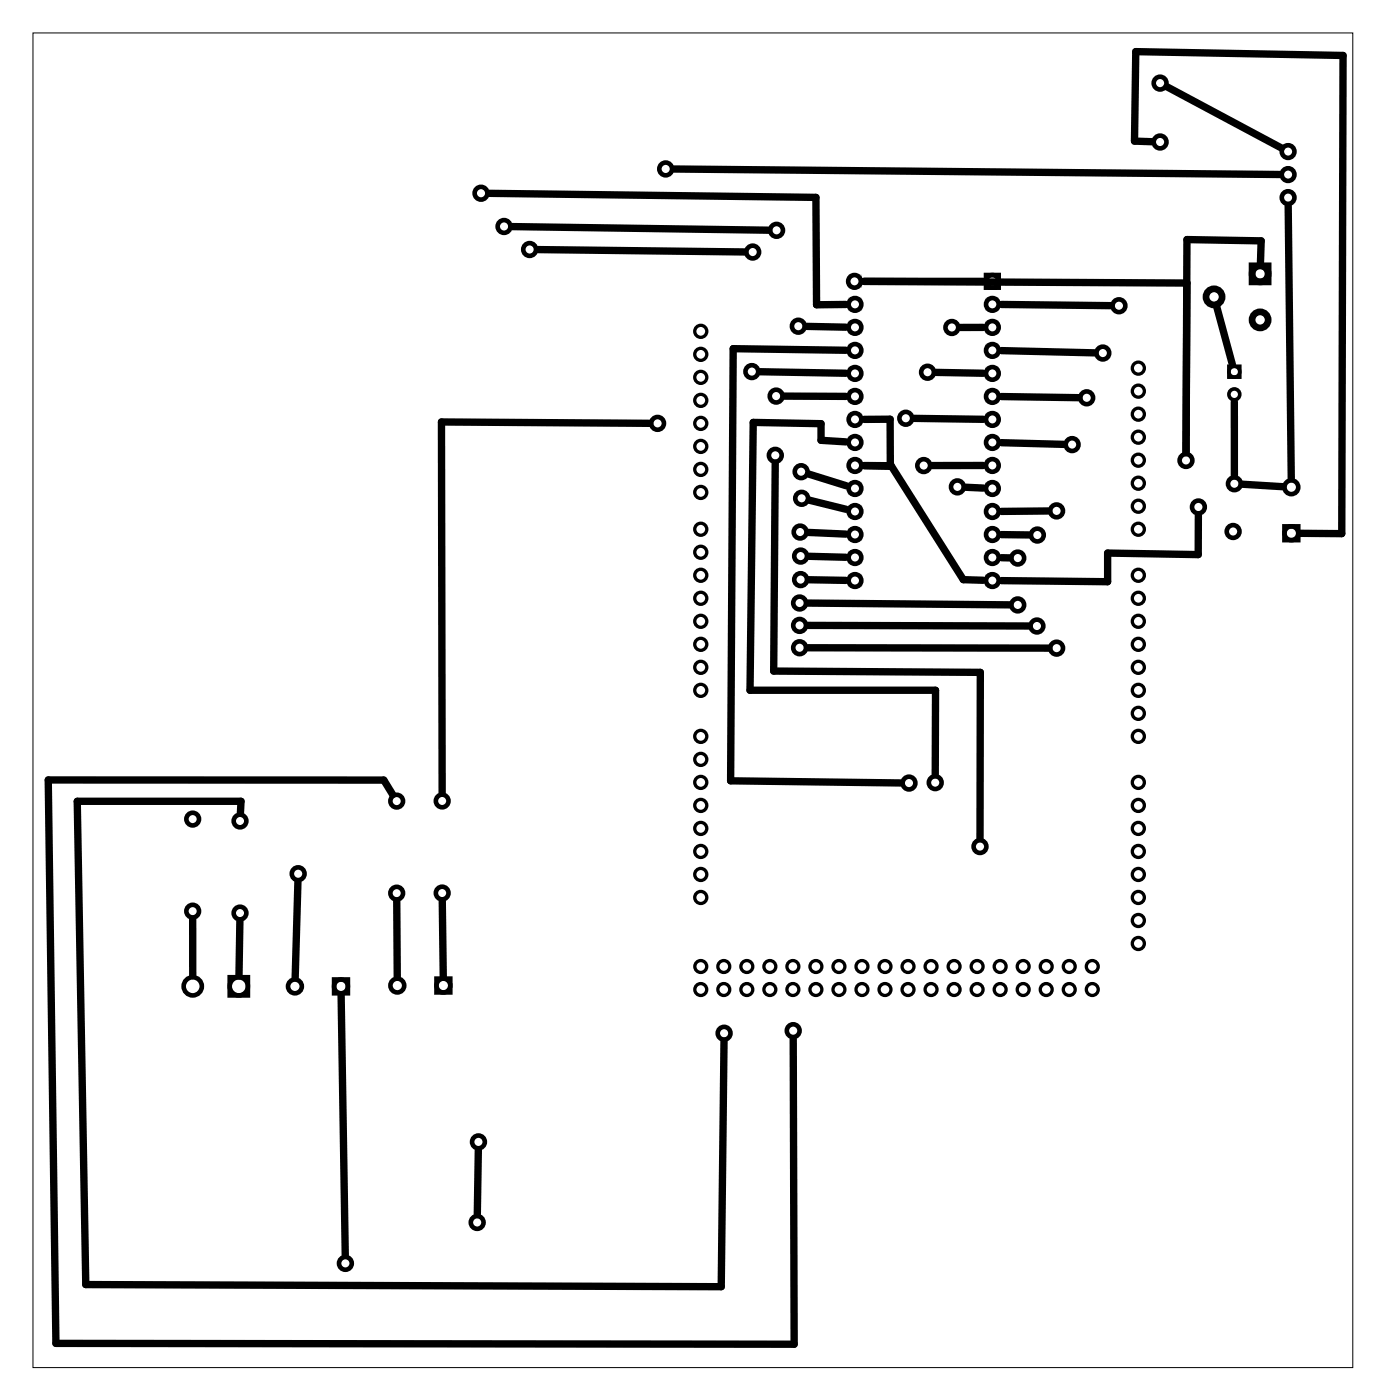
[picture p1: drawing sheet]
<svg xmlns="http://www.w3.org/2000/svg" width="153mm" height="155mm" viewBox="0 0 153 155" stroke-linecap="round" stroke-linejoin="round" font-family="sans-serif">
<path d="M3.6 3.6h145.6v147.3h-145.6z" fill="none" stroke="#000" stroke-width=".11"/>
<g fill="none" stroke="#000" stroke-width=".51">
<path d="M108.7 30.4h1.4v1.4h-1.4zM141.7 58.1h1.5v1.5h-1.5zM25.3 107.9h2v2h-2zM36.8 108.1h1.6v1.5h-1.6zM48.1 108h1.6v1.5h-1.6z"/>
<circle cx="73.4" cy="18.6" r=".7"/>
<circle cx="127.9" cy="15.7" r=".7"/>
<circle cx="127.9" cy="9.2" r=".7"/>
<circle cx="142.1" cy="19.3" r=".7"/>
<circle cx="142.1" cy="16.7" r=".7"/>
<circle cx="53.1" cy="21.3" r=".7"/>
<circle cx="55.6" cy="25" r=".7"/>
<circle cx="58.4" cy="27.5" r=".7"/>
<circle cx="83" cy="27.8" r=".7"/>
<circle cx="85.6" cy="25.4" r=".7"/>
<circle cx="88" cy="36" r=".7"/>
<circle cx="94.2" cy="31.1" r=".7"/>
<circle cx="94.3" cy="36.1" r=".7"/>
<circle cx="94.3" cy="38.7" r=".7"/>
<circle cx="94.3" cy="33.6" r=".7"/>
<circle cx="105" cy="36.1" r=".7"/>
<circle cx="109.4" cy="31.1" r=".7"/>
<circle cx="109.4" cy="38.7" r=".7"/>
<circle cx="109.4" cy="33.6" r=".7"/>
<circle cx="109.4" cy="36.1" r=".7"/>
<circle cx="121.6" cy="39" r=".7"/>
<circle cx="123.4" cy="33.7" r=".7"/>
<circle cx="142.1" cy="21.8" r=".7"/>
<circle cx="72.5" cy="46.7" r=".7"/>
<circle cx="82.9" cy="41" r=".7"/>
<circle cx="85.5" cy="50.3" r=".7"/>
<circle cx="85.6" cy="43.7" r=".7"/>
<circle cx="88.2" cy="58.7" r=".7"/>
<circle cx="88.4" cy="52.1" r=".7"/>
<circle cx="88.4" cy="55" r=".7"/>
<circle cx="94.3" cy="59" r=".7"/>
<circle cx="94.3" cy="53.9" r=".7"/>
<circle cx="94.3" cy="56.5" r=".7"/>
<circle cx="94.3" cy="51.4" r=".7"/>
<circle cx="94.3" cy="43.8" r=".7"/>
<circle cx="94.3" cy="46.3" r=".7"/>
<circle cx="94.3" cy="48.8" r=".7"/>
<circle cx="94.3" cy="41.2" r=".7"/>
<circle cx="99.9" cy="46.2" r=".7"/>
<circle cx="101.9" cy="51.4" r=".7"/>
<circle cx="102.3" cy="41.1" r=".7"/>
<circle cx="105.6" cy="53.7" r=".7"/>
<circle cx="109.4" cy="53.9" r=".7"/>
<circle cx="109.4" cy="56.5" r=".7"/>
<circle cx="109.4" cy="59" r=".7"/>
<circle cx="109.4" cy="51.4" r=".7"/>
<circle cx="109.4" cy="41.2" r=".7"/>
<circle cx="109.4" cy="46.3" r=".7"/>
<circle cx="109.4" cy="48.8" r=".7"/>
<circle cx="109.4" cy="43.8" r=".7"/>
<circle cx="114.4" cy="59.1" r=".7"/>
<circle cx="116.5" cy="56.4" r=".7"/>
<circle cx="118.2" cy="49.1" r=".7"/>
<circle cx="119.9" cy="43.9" r=".7"/>
<circle cx="130.8" cy="50.8" r=".7"/>
<circle cx="132.2" cy="56" r=".7"/>
<circle cx="136" cy="58.7" r=".7"/>
<circle cx="136.1" cy="53.4" r=".7"/>
<circle cx="142.4" cy="53.8" r=".76"/>
<circle cx="142.4" cy="58.9" r=".76"/>
<circle cx="88.2" cy="71.5" r=".7"/>
<circle cx="88.2" cy="69" r=".7"/>
<circle cx="88.2" cy="66.6" r=".7"/>
<circle cx="88.3" cy="61.4" r=".7"/>
<circle cx="88.3" cy="64" r=".7"/>
<circle cx="94.3" cy="61.5" r=".7"/>
<circle cx="94.3" cy="64.1" r=".7"/>
<circle cx="109.4" cy="61.5" r=".7"/>
<circle cx="109.4" cy="64.1" r=".7"/>
<circle cx="112.2" cy="66.8" r=".7"/>
<circle cx="112.2" cy="61.6" r=".7"/>
<circle cx="114.4" cy="69.1" r=".7"/>
<circle cx="116.5" cy="71.5" r=".7"/>
<circle cx="21.3" cy="90.4" r=".7"/>
<circle cx="26.5" cy="90.6" r=".7"/>
<circle cx="32.9" cy="96.4" r=".7"/>
<circle cx="43.8" cy="98.6" r=".7"/>
<circle cx="43.8" cy="88.4" r=".7"/>
<circle cx="48.8" cy="98.6" r=".7"/>
<circle cx="48.8" cy="88.4" r=".7"/>
<circle cx="100.3" cy="86.4" r=".7"/>
<circle cx="103.1" cy="86.4" r=".7"/>
<circle cx="108.1" cy="93.4" r=".7"/>
<circle cx="21.3" cy="100.6" r=".7"/>
<circle cx="21.3" cy="108.9" r="1"/>
<circle cx="26.3" cy="108.9" r="1"/>
<circle cx="26.5" cy="100.8" r=".7"/>
<circle cx="32.5" cy="108.9" r=".76"/>
<circle cx="37.6" cy="108.9" r=".76"/>
<circle cx="43.8" cy="108.8" r=".76"/>
<circle cx="48.9" cy="108.8" r=".76"/>
<circle cx="79.9" cy="114" r=".7"/>
<circle cx="87.5" cy="113.8" r=".7"/>
<circle cx="38.1" cy="139.4" r=".7"/>
<circle cx="52.6" cy="134.9" r=".7"/>
<circle cx="52.8" cy="126" r=".7"/>
</g>
<g fill="none" stroke="#000" stroke-width=".4">
<path d="M135.5 40.4h1.2v1.2h-1.2z"/>
<circle cx="136.1" cy="41" r=".6"/>
<circle cx="136.1" cy="43.5" r=".6"/>
</g>
<g fill="none" stroke="#000" stroke-width=".74" stroke-linecap="butt">
<path d="M138.1 29.3h1.8v1.8h-1.8z"/>
<circle cx="133.9" cy="32.8" r=".89"/>
<circle cx="139" cy="30.2" r=".89"/>
<circle cx="139" cy="35.3" r=".89"/>
</g>
<g fill="none" stroke="#000" stroke-width=".36">
<circle cx="77.3" cy="39.1" r=".66"/>
<circle cx="77.3" cy="36.6" r=".66"/>
<circle cx="77.3" cy="46.7" r=".66"/>
<circle cx="77.3" cy="51.8" r=".66"/>
<circle cx="77.3" cy="44.2" r=".66"/>
<circle cx="77.3" cy="49.3" r=".66"/>
<circle cx="77.3" cy="54.3" r=".66"/>
<circle cx="77.3" cy="41.6" r=".66"/>
<circle cx="77.3" cy="58.4" r=".66"/>
<circle cx="125.5" cy="40.6" r=".66"/>
<circle cx="125.5" cy="48.3" r=".66"/>
<circle cx="125.5" cy="45.7" r=".66"/>
<circle cx="125.5" cy="50.8" r=".66"/>
<circle cx="125.5" cy="43.2" r=".66"/>
<circle cx="125.5" cy="53.3" r=".66"/>
<circle cx="125.5" cy="58.4" r=".66"/>
<circle cx="125.5" cy="55.9" r=".66"/>
<circle cx="77.3" cy="73.7" r=".66"/>
<circle cx="77.3" cy="61" r=".66"/>
<circle cx="77.3" cy="66" r=".66"/>
<circle cx="77.3" cy="63.5" r=".66"/>
<circle cx="77.3" cy="71.1" r=".66"/>
<circle cx="77.3" cy="76.2" r=".66"/>
<circle cx="77.3" cy="68.6" r=".66"/>
<circle cx="125.5" cy="71.1" r=".66"/>
<circle cx="125.5" cy="66" r=".66"/>
<circle cx="125.5" cy="68.6" r=".66"/>
<circle cx="125.5" cy="73.7" r=".66"/>
<circle cx="125.5" cy="78.7" r=".66"/>
<circle cx="125.5" cy="76.2" r=".66"/>
<circle cx="125.5" cy="63.5" r=".66"/>
<circle cx="77.3" cy="99.1" r=".66"/>
<circle cx="77.3" cy="86.4" r=".66"/>
<circle cx="77.3" cy="91.4" r=".66"/>
<circle cx="77.3" cy="96.5" r=".66"/>
<circle cx="77.3" cy="88.9" r=".66"/>
<circle cx="77.3" cy="83.8" r=".66"/>
<circle cx="77.3" cy="81.3" r=".66"/>
<circle cx="77.3" cy="94" r=".66"/>
<circle cx="125.5" cy="96.5" r=".66"/>
<circle cx="125.5" cy="94" r=".66"/>
<circle cx="125.5" cy="81.3" r=".66"/>
<circle cx="125.5" cy="99.1" r=".66"/>
<circle cx="125.5" cy="86.4" r=".66"/>
<circle cx="125.5" cy="88.9" r=".66"/>
<circle cx="125.5" cy="91.4" r=".66"/>
<circle cx="77.3" cy="109.2" r=".66"/>
<circle cx="77.3" cy="106.7" r=".66"/>
<circle cx="79.8" cy="109.2" r=".66"/>
<circle cx="79.8" cy="106.7" r=".66"/>
<circle cx="82.4" cy="109.2" r=".66"/>
<circle cx="82.4" cy="106.7" r=".66"/>
<circle cx="84.9" cy="109.2" r=".66"/>
<circle cx="84.9" cy="106.7" r=".66"/>
<circle cx="87.4" cy="109.2" r=".66"/>
<circle cx="87.4" cy="106.7" r=".66"/>
<circle cx="90" cy="106.7" r=".66"/>
<circle cx="90" cy="109.2" r=".66"/>
<circle cx="92.5" cy="106.7" r=".66"/>
<circle cx="92.5" cy="109.2" r=".66"/>
<circle cx="95.1" cy="109.2" r=".66"/>
<circle cx="95.1" cy="106.7" r=".66"/>
<circle cx="97.6" cy="109.2" r=".66"/>
<circle cx="97.6" cy="106.7" r=".66"/>
<circle cx="100.1" cy="109.2" r=".66"/>
<circle cx="100.1" cy="106.7" r=".66"/>
<circle cx="102.7" cy="109.2" r=".66"/>
<circle cx="102.7" cy="106.7" r=".66"/>
<circle cx="105.2" cy="106.7" r=".66"/>
<circle cx="105.2" cy="109.2" r=".66"/>
<circle cx="107.8" cy="109.2" r=".66"/>
<circle cx="107.8" cy="106.7" r=".66"/>
<circle cx="110.3" cy="106.7" r=".66"/>
<circle cx="110.3" cy="109.2" r=".66"/>
<circle cx="112.8" cy="106.7" r=".66"/>
<circle cx="112.8" cy="109.2" r=".66"/>
<circle cx="115.4" cy="106.7" r=".66"/>
<circle cx="115.4" cy="109.2" r=".66"/>
<circle cx="117.9" cy="109.2" r=".66"/>
<circle cx="117.9" cy="106.7" r=".66"/>
<circle cx="120.5" cy="109.2" r=".66"/>
<circle cx="120.5" cy="106.7" r=".66"/>
<circle cx="125.5" cy="101.6" r=".66"/>
<circle cx="125.5" cy="104.1" r=".66"/>
</g>
<g fill="#000">
<path d="M93.6 30.3v1.5h1.4v-1.5zM93.6 30.3h1.4v1.5h-1.4z"/>
<path d="M93.6 32.9v1.4h1.4v-1.4zM93.6 32.9h1.4v1.4h-1.4z"/>
<path d="M93.6 35.4v1.4h1.4v-1.4zM93.6 35.4h1.4v1.4h-1.4z"/>
<path d="M93.6 38v1.4h1.4v-1.4zM93.6 38h1.4v1.4h-1.4z"/>
<path d="M108.7 30.3v1.5h1.5v-1.5zM108.7 30.3h1.5v1.5h-1.5z"/>
<path d="M108.7 32.9v1.4h1.5v-1.4zM108.7 32.9h1.5v1.4h-1.5z"/>
<path d="M108.7 35.4v1.4h1.5v-1.4zM108.7 35.4h1.5v1.4h-1.5z"/>
<path d="M108.7 38v1.4h1.5v-1.4zM108.7 38h1.5v1.4h-1.5z"/>
<path d="M93.6 40.5v1.4h1.4v-1.4zM93.6 40.5h1.4v1.4h-1.4z"/>
<path d="M93.6 43v1.5h1.4v-1.5zM93.6 43h1.4v1.5h-1.4z"/>
<path d="M93.6 45.6v1.4h1.4v-1.4zM93.6 45.6h1.4v1.4h-1.4z"/>
<path d="M93.6 48.1v1.4h1.4v-1.4zM93.6 48.1h1.4v1.4h-1.4z"/>
<path d="M93.6 50.7v1.4h1.4v-1.4zM93.6 50.7h1.4v1.4h-1.4z"/>
<path d="M93.6 53.2v1.4h1.4v-1.4zM93.6 53.2h1.4v1.4h-1.4z"/>
<path d="M93.6 55.7v1.5h1.4v-1.5zM93.6 55.7h1.4v1.5h-1.4z"/>
<path d="M93.6 58.3v1.4h1.4v-1.4zM93.6 58.3h1.4v1.4h-1.4z"/>
<path d="M108.7 40.5v1.4h1.5v-1.4zM108.7 40.5h1.5v1.4h-1.5z"/>
<path d="M108.7 43v1.5h1.5v-1.5zM108.7 43h1.5v1.5h-1.5z"/>
<path d="M108.7 45.6v1.4h1.5v-1.4zM108.7 45.6h1.5v1.4h-1.5z"/>
<path d="M108.7 48.1v1.4h1.5v-1.4zM108.7 48.1h1.5v1.4h-1.5z"/>
<path d="M108.7 50.7v1.4h1.5v-1.4zM108.7 50.7h1.5v1.4h-1.5z"/>
<path d="M108.7 53.2v1.4h1.5v-1.4zM108.7 53.2h1.5v1.4h-1.5z"/>
<path d="M108.7 55.7v1.5h1.5v-1.5zM108.7 55.7h1.5v1.5h-1.5z"/>
<path d="M108.7 58.3v1.4h1.5v-1.4zM108.7 58.3h1.5v1.4h-1.5z"/>
<path d="M93.6 60.8v1.4h1.4v-1.4zM93.6 60.8h1.4v1.4h-1.4z"/>
<path d="M93.6 63.4v1.4h1.4v-1.4zM93.6 63.4h1.4v1.4h-1.4z"/>
<path d="M108.7 60.8v1.4h1.5v-1.4zM108.7 60.8h1.5v1.4h-1.5z"/>
<path d="M108.7 63.4v1.4h1.5v-1.4zM108.7 63.4h1.5v1.4h-1.5z"/>
</g>
<g fill="none" stroke="#000" stroke-width=".81">
<path d="M74.3 18.7l66.9 .6M127.1 15.6h-2l.2-9.9 22.8 .4-.1 52.8h-4.6M128.7 9.6l12.6 6.7M53.9 21.3l36.1 .5 .1 11.8h3.2M56.5 25l28.3 .4M59.3 27.5l22.8 .3M88.9 36l4.4 .1M93.3 38.7l-12.4-.2-.3 47.7 18.8 .2M108.5 36.1h-2.6M108.5 31.1h-13.2l35.6 .1M110.4 38.7l10.4 .2M110.4 33.6l12.1 .1"/>
<path d="M134.1 33.7l1.8 6.5M139 29.3l.1-2.7-8.2-.2-.1 23.5M142.1 22.7l.3 30.1M71.7 46.7l-23-.1 .1 40.9M83.8 41l9.5 .2M85.5 51.1l-.2 23 22.8 .1v18.4M86.5 43.7h6.8M89.1 58.8l4.2 .1M89.2 52.3l4.1 1.3M89.3 55.2l4 1M93.3 48.8l-2.7-.2v-1.8l-7.5-.2-.4 29.6h20.5l-.1 9.3M95.3 46.3h2.9v5.2l-2.9-.1h3l7.9 12.6h2.3"/>
<path d="M100.8 46.2l7.7 .1M103.2 41.1l5.3 .1M106.5 53.8l2 .1M108.5 51.4h-5.8M110.4 48.9l7 .1M110.4 59h3.1M110.4 43.8l8.6 .1M115.7 56.4h-5.3M132.2 56.8v4.4l-10-.2v3.2l-11.8-.1M136.1 44.3v8.2M137 53.4l4.5 .3M89.1 66.6l22.3 .2"/>
<path d="M89.1 69l24.4 .1M89.1 71.5h26.6M89.2 61.4l4.1 .1M89.2 64l4.1 .1M110.4 61.6h1M26.5 89.7l.1-1.3h-18.1l1 53.4 70 .2 .4-27.1M32.9 97.3l-.3 10.6M43.3 87.7l-1-1.6h-37l.9 62.2 81.4 .1-.1-33.8M43.8 99.4v8.4M48.8 99.4l.1 8.4M21.3 101.4v6.3M26.5 101.6l-.1 6.1"/>
<path d="M37.6 109.8l.5 28.8M52.8 126.9l-.2 7.1"/>
</g>
</svg>
